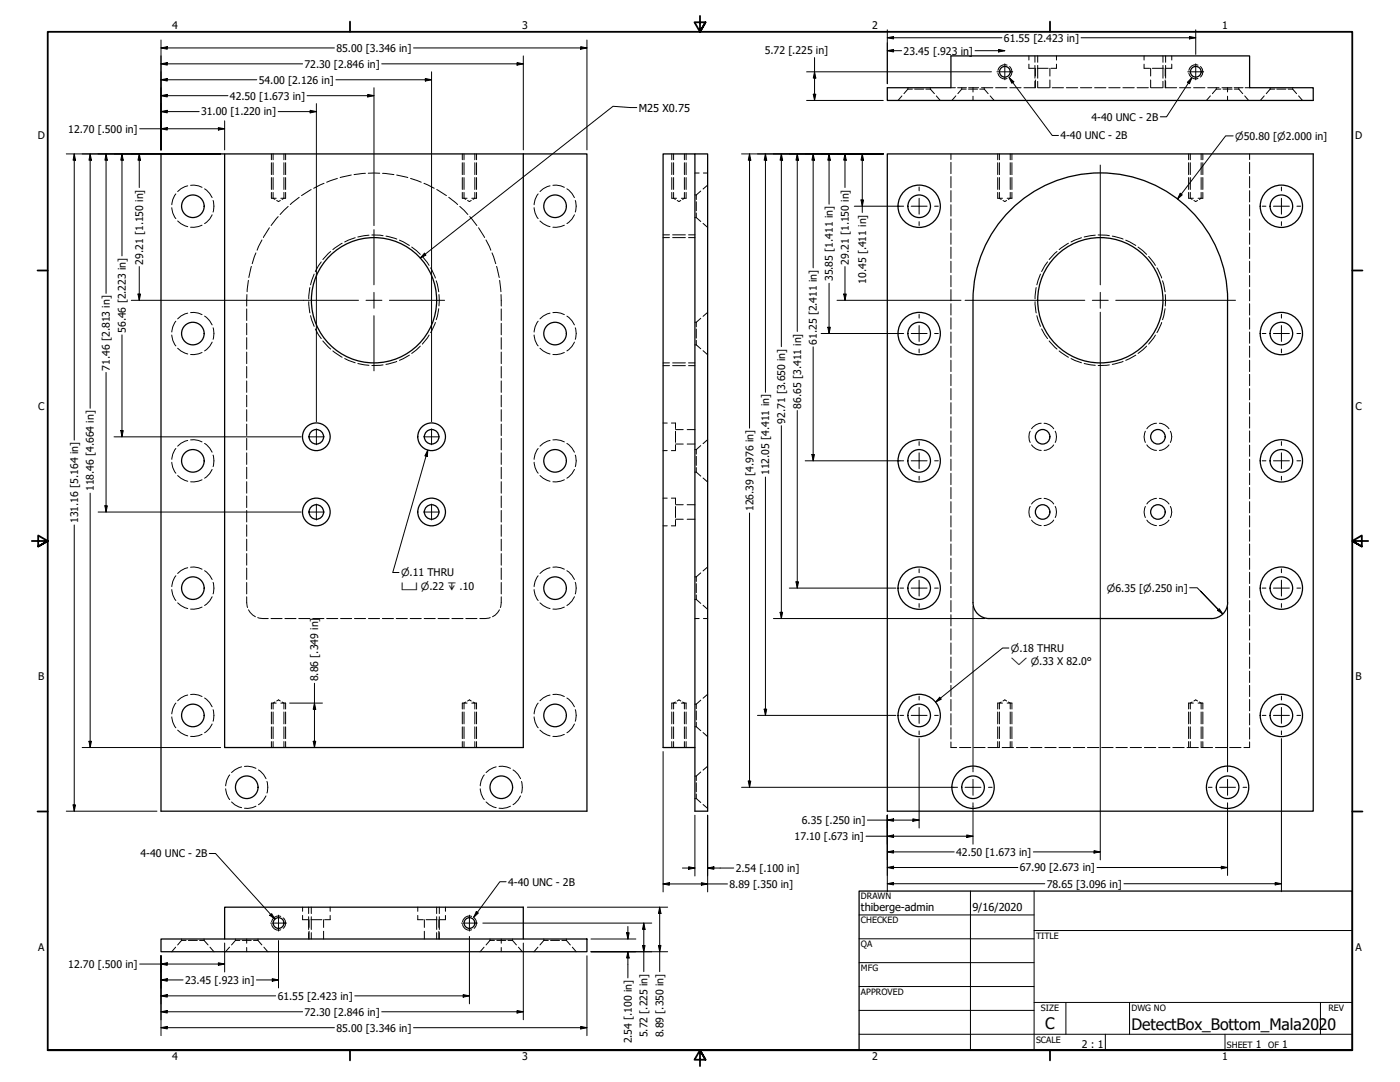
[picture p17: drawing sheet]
<svg xmlns="http://www.w3.org/2000/svg" width="559mm" height="432mm" viewBox="0 0 559 432" stroke-linecap="round" stroke-linejoin="round" font-family="sans-serif">
<defs><g id="words">
<g font-size="6.3">
<text x="417.2" y="410.6">C</text>
<text x="451.6" y="411.1">DetectBox_Bottom_Mala2020</text>
</g>
<g font-size="4.4">
<text x="255" y="44.5">M25 X0.75</text>
<text x="343.7" y="363.5">thiberge-admin</text>
<text x="388.1" y="363.7">9/16/2020</text>
</g>
<g font-size="4.2">
<text x="68.7" y="11.7">4</text>
<text x="208.4" y="11.7">3</text>
<text x="348.1" y="11.7">2</text>
<text x="487.8" y="11.7">1</text>
<text x="400.7" y="16.6">61.55 [2.423 in]</text>
<text x="134.3" y="20.7">85.00 [3.346 in]</text>
<text x="305.2" y="21.4">5.72 [.225 in]</text>
<text x="360.7" y="21.8">23.45 [.923 in]</text>
<text x="121.6" y="27">72.30 [2.846 in]</text>
<text x="103.3" y="33.4">54.00 [2.126 in]</text>
<text x="91.8" y="39.7">42.50 [1.673 in]</text>
<text x="80.3" y="46.1">31.00 [1.220 in]</text>
<text x="27.3" y="52.9">12.70 [.500 in]</text>
<text x="435.7" y="48.1">4-40 UNC - 2B</text>
<text x="15.1" y="55.5">D</text>
<text x="423.3" y="55.6">4-40 UNC - 2B</text>
<text x="540.9" y="55.5">D</text>
<text x="57.1" y="105.6" transform="rotate(-90 57.1 105.6)">29.21 [1.150 in]</text>
<text x="338.8" y="105.6" transform="rotate(-90 338.8 105.6)">29.21 [1.150 in]</text>
<text x="332.4" y="112.2" transform="rotate(-90 332.4 112.2)">35.85 [1.411 in]</text>
<text x="345.7" y="113.3" transform="rotate(-90 345.7 113.3)">10.45 [.411 in]</text>
<text x="50.2" y="132.8" transform="rotate(-90 50.2 132.8)">56.46 [2.223 in]</text>
<text x="326.1" y="137.6" transform="rotate(-90 326.1 137.6)">61.25 [2.411 in]</text>
<text x="43.9" y="147.9" transform="rotate(-90 43.9 147.9)">71.46 [2.813 in]</text>
<text x="15.2" y="163.4">C</text>
<text x="319.7" y="163" transform="rotate(-90 319.7 163)">86.65 [3.411 in]</text>
<text x="541" y="163.4">C</text>
<text x="313.4" y="169.1" transform="rotate(-90 313.4 169.1)">92.71 [3.650 in]</text>
<text x="307" y="189.6" transform="rotate(-90 307 189.6)">112.05 [4.411 in]</text>
<text x="37.5" y="196" transform="rotate(-90 37.5 196)">118.46 [4.664 in]</text>
<text x="300.7" y="203.9" transform="rotate(-90 300.7 203.9)">126.39 [4.976 in]</text>
<text x="31.2" y="208.7" transform="rotate(-90 31.2 208.7)">131.16 [5.164 in]</text>
<text x="15.3" y="271.4">B</text>
<text x="127" y="271.9" transform="rotate(-90 127 271.9)">8.86 [.349 in]</text>
<text x="541.1" y="271.4">B</text>
<text x="320" y="328.8">6.35 [.250 in]</text>
<text x="317.2" y="335.2">17.10 [.673 in]</text>
<text x="381.7" y="341.5">42.50 [1.673 in]</text>
<text x="56.1" y="342.1">4-40 UNC - 2B</text>
<text x="293.7" y="347.9">2.54 [.100 in]</text>
<text x="407.1" y="347.7">67.90 [2.673 in]</text>
<text x="202.8" y="353.4">4-40 UNC - 2B</text>
<text x="291.2" y="354.3">8.89 [.350 in]</text>
<text x="417.8" y="354.2">78.65 [3.096 in]</text>
<text x="15.2" y="379.3">A</text>
<text x="541" y="379.3">A</text>
<text x="27.3" y="386.2">12.70 [.500 in]</text>
<text x="73.9" y="392.6">23.45 [.923 in]</text>
<text x="110.8" y="398.9">61.55 [2.423 in]</text>
<text x="121.6" y="405.3">72.30 [2.846 in]</text>
<text x="134.3" y="411.6">85.00 [3.346 in]</text>
<text x="258.5" y="413.9" transform="rotate(-90 258.5 413.9)">5.72 [.225 in]</text>
<text x="264.8" y="413.9" transform="rotate(-90 264.8 413.9)">8.89 [.350 in]</text>
<text x="252.1" y="416.4" transform="rotate(-90 252.1 416.4)">2.54 [.100 in]</text>
<text x="431.8" y="418.3">2 : 1</text>
<text x="501.3" y="418.3">1</text>
<text x="511.8" y="418.3">1</text>
<text x="68.7" y="423.2">4</text>
<text x="208.4" y="423.2">3</text>
<text x="348.1" y="423.2">2</text>
<text x="487.8" y="423.2">1</text>
</g>
<g font-size="4">
<text x="493" y="55.8">⌀50.80 [⌀2.000 in]</text>
<text x="160.1" y="230">⌀.11 THRU</text>
<text x="160.1" y="235.3">⌴ ⌀.22 ↧ .10</text>
<text x="441.8" y="236.1">⌀6.35 [⌀.250 in]</text>
<text x="403.5" y="260.1">⌀.18 THRU</text>
<text x="403.5" y="265.5">⌵ ⌀.33 X 82.0°</text>
</g>
<g font-size="3.5">
<text x="343.7" y="358.9">DRAWN</text>
<text x="343.7" y="368.5">CHECKED</text>
<text x="343.7" y="378">QA</text>
<text x="413.5" y="374.6">TITLE</text>
<text x="343.7" y="387.5">MFG</text>
<text x="343.7" y="397">APPROVED</text>
<text x="415.5" y="403.4">SIZE</text>
<text x="451.6" y="403.4">DWG NO</text>
<text x="530.3" y="403.4">REV</text>
<text x="413.5" y="416.1">SCALE</text>
<text x="489.7" y="418.3">SHEET</text>
<text x="506.2" y="418.3">OF</text>
</g>
</g></defs>
<!-- layer: Hidden (ANSI) -->
<g fill="none" stroke="#000" stroke-width=".4">
<path d="M360 38.3l-1.6 1.8M362.4 35.6h1.8M362.4 35.6l-1.6 1.8M362.4 35v.2M362.4 35.4v.2M365.1 35.6h3.6M369.6 35.6h1.7M371.3 35.6l1.7 1.8M371.3 35v.2M371.3 35.4v.2M373.7 38.3l1.6 1.8M379.6 35h1.7"/>
<path d="M381.5 38.3l-1.6 1.8M382.2 35h3.5M383.9 35.6h1.8M383.9 35.6l-1.6 1.8M383.9 35v.2M383.9 35.4v.2M386.6 35.6h3.6M386.6 35h4M388.4 35v1.7M388.4 38.4v1.7M391.1 35.6h1.8M391.8 35h4.5"/>
<path d="M392.9 35.6l1.5 1.8M392.9 35v.2M392.9 35.4v.2M395.2 38.3l1.6 1.8M397.4 35h4.5M403.1 35h4.4M410.7 25.6v1.7h2.2M410.7 22.3v1.7M413.3 27.3v3.1M413.3 31.9v3.1h-4.6M414 27.3h4.4M414.2 22.3v2.5"/>
<path d="M414.2 26.1v5.1M414.2 32.5v2.5M414.3 35h4.5M419.1 27.3v3.1M419.1 31.9v3.1M420 35h4.5M421.7 25.6v1.7h-2.2M421.7 22.3v1.7M425.6 35h4.5M431.2 35h4.6M436.9 35h4.5M442.6 35h4.5"/>
<path d="M448.2 35h4.5M453.9 35h4.4M456.6 25.6v1.7h2.3M456.6 22.3v1.7M459.3 27.3v3.1M459.3 31.9v3.1M459.5 35h4.5M460 27.3h4.4M464.2 22.3v2.5M464.2 26.1v5.1M464.2 32.5v2.5M465.1 27.3v3.1"/>
<path d="M465.1 31.9v3.1h4.5M467.7 25.6v1.7h-2.2M467.7 22.3v1.7M470.8 35h4.5M476.4 35h4.5M482 35h4.6M483.1 38.3l-1.6 1.8M485.5 35.6h1.8M485.5 35.6l-1.6 1.8M485.5 35v.2M485.5 35.4v.2M487.7 35h4"/>
<path d="M488.2 35.6h3.6M490 35v1.7M490 38.4v1.7M492.6 35h3.5M492.7 35.6h1.8M494.5 35.6l1.5 1.8M494.5 35v.2M494.5 35.4v.2M496.8 38.3l1.6 1.8M497 35h1.8M504.6 38.3l-1.6 1.8M507 35.6h1.8"/>
<path d="M507 35.6l-1.6 1.8M507 35v.2M507 35.4v.2M509.7 35.6h3.5M514.2 35.6h1.8M516 35.6l1.5 1.8M516 35v.2M516 35.4v.2M518.3 38.3l1.6 1.8M70.2 77.4a7.3 7.3 0 0 0-1.6 4.3M74.9 74.2l-2.7 1.1-1.3 1.2M76.1 74l3.1 .2 1.4 .6"/>
<path d="M81.7 75.4a7.9 7.9 0 0 1 3 3.5M108.3 79.1h1.9M109 61.4v2.4M109 64.9v4.8M109 70.9v4.7M109 76.8v2.3l.7 .5M112.1 79.1h1.9M113.3 61.4v2.4M113.3 64.9v4.8M113.3 70.9v4.7M113.3 76.8v2.3l-.7 .5M119.4 78.7l-3.5 2.9"/>
<path d="M124.2 75.6l-3.8 2.5M129.3 73.2l-4.1 1.9M134.7 71.2l-4.3 1.5M140.2 69.8l-4.4 1.1M145.8 69.2l-4.5 .5M147 69.1h4.6M152.7 69.2l4.5 .5M158.3 69.8l4.5 1.1M163.9 71.2l4.2 1.5M169.2 73.2l4.1 1.9M174.3 75.6l3.9 2.5M179.1 78.7l3.6 2.9"/>
<path d="M184.5 79.1h1.9M185.2 61.4v2.4M185.2 64.9v4.8M185.2 70.9v4.7M185.2 76.8v2.3l.7 .5M188.3 79.1h1.9M189.5 61.4v2.4M189.5 64.9v4.8M189.5 70.9v4.7M189.5 76.8v2.3l-.7 .5M214.8 77.4a7.3 7.3 0 0 0-1.6 4.3M219.5 74.2l-2.7 1.1-1.3 1.2"/>
<path d="M220.7 74l3.1 .2 1.5 .6M226.3 75.4a7.9 7.9 0 0 1 3 3.5M268.1 79.1h1.9M268.9 61.4v2.4M268.9 64.9v4.8M268.9 70.9v4.7M268.9 76.8v2.3l.7 .5M271.9 79.1h2M273.2 61.4v2.4M273.2 64.9v4.8M273.2 70.9v4.7M273.2 76.8v2.3l-.7 .5"/>
<path d="M277.4 77.8h.1M277.4 69h1.7M277.7 77.8h.2M277.9 77.8v1.8M279.7 76.2l-1.8 1.6M280.8 69h1.6M282.4 73.9l-1.8 1.5M379.6 61.4v2.3M379.6 64.8v4.5M379.6 70.4v4.5M379.6 76.1v4.5M398.2 79.1h1.9"/>
<path d="M398.9 61.4v2.4M398.9 64.9v4.8M398.9 70.9v4.7M398.9 76.8v2.3l.7 .5M402 79.1h1.9M403.2 61.4v2.4M403.2 64.9v4.8M403.2 70.9v4.7M403.2 76.8v2.3l-.7 .5M474.4 79.1h1.9M475.1 61.4v2.4M475.1 64.9v4.8"/>
<path d="M475.1 70.9v4.7M475.1 76.8v2.3l.7 .5M478.2 79.1h1.9M479.4 61.4v2.4M479.4 64.9v4.8M479.4 70.9v4.7M479.4 76.8v2.3l-.7 .5M498.8 61.4v2.3M498.8 64.8v4.5M498.8 70.4v4.5M498.8 76.1v4.5M68.6 82.9a7.3 7.3 0 0 0 1.6 4.3"/>
<path d="M70.9 88.2l1.3 1.1 2.7 1.2M80.6 89.9l-1.4 .5-3.1 .3M84.7 85.7a7.4 7.4 0 0 1-3 3.5M85 80a8 8 0 0 1 0 4.6M104.6 95.8l-2 4.1M107.5 90.9l-2.4 3.9M110.4 80l.8 .4 .7-.4M111 86.4l-2.8 3.6M115 82.4l-3.2 3.2M183.5 82.4l3.2 3.2M186.6 80l.8 .4 .7-.4M187.5 86.4l2.8 3.6"/>
<path d="M191 90.9l2.4 3.9M194 95.8l1.9 4.1M213.2 82.9a7.3 7.3 0 0 0 1.6 4.3M215.5 88.2l1.3 1.1 2.7 1.2M225.3 89.9l-1.5 .5-3.1 .3M229.3 85.7a7.4 7.4 0 0 1-3 3.5M229.6 80a7.2 7.2 0 0 1 0 4.6M264.7 94.8h2.5M268.5 94.8h5.1M270.3 80l.7 .4 .7-.4M274.8 94.8h2.6M277.4 86.8h.1"/>
<path d="M277.7 86.8h.2M277.9 80.5v3.6M277.9 85v1.8M277.9 86.8l1.8 1.6M280.6 89.2l1.8 1.6M379.6 81.7v4.5M379.6 87.4v4.5M379.6 93v4.5M379.6 98.6v4.6M400.3 80l.8 .4 .7-.4M476.5 80l.8 .4 .7-.4M498.8 81.7v4.5"/>
<path d="M498.8 87.4v4.5M498.8 93v4.5M498.8 98.6v4.6M98.6 117.6l-.1 4.5M99.1 111.9l-.5 4.5M100.3 106.3l-1 4.4M102.2 100.9l-1.5 4.3M196.4 100.9l1.5 4.3M198.2 106.3l1.1 4.4M199.4 111.9l.5 4.5M200 117.6l.1 4.5M379.6 104.3v4.5"/>
<path d="M379.6 109.9v4.5M379.6 115.6v4.5M498.8 104.3v4.5M498.8 109.9v4.5M498.8 115.6v4.5M68.6 133.7a7.3 7.3 0 0 0 1.6 4.3M70.2 128.2a7.3 7.3 0 0 0-1.6 4.3M70.9 139l1.3 1.1 2.7 1.2M74.9 125l-2.7 1.1-1.3 1.2M76.1 124.8l3.1 .2 1.4 .6M81.7 126.2a7.9 7.9 0 0 1 3 3.5M84.7 136.5a7.4 7.4 0 0 1-3 3.5"/>
<path d="M85 130.8a8 8 0 0 1 0 4.6M98.5 123.3v4.6M98.5 129v4.6M98.5 134.7v4.7M200.1 123.3v4.6M200.1 129v4.6M200.1 134.7v4.7M213.2 133.7a7.3 7.3 0 0 0 1.6 4.3M214.8 128.2a7.3 7.3 0 0 0-1.6 4.3M215.5 139l1.3 1.1 2.7 1.2M219.5 125l-2.7 1.1-1.3 1.2M220.7 124.8l3.1 .2 1.5 .6"/>
<path d="M226.3 126.2a7.9 7.9 0 0 1 3 3.5M229.3 136.5a7.4 7.4 0 0 1-3 3.5M229.6 130.8a7.2 7.2 0 0 1 0 4.6M277.4 128.6h.1M277.4 137.6h.1M277.7 128.6h.2M277.7 137.6h.2M277.9 128.6v1.8M277.9 131.3v3.6M277.9 135.8v1.8M277.9 137.6l1.8 1.6M279.7 127l-1.8 1.6"/>
<path d="M280.6 140l1.8 1.6M282.4 124.7l-1.8 1.5M379.6 121.2v4.5M379.6 126.8v4.6M379.6 132.5v4.5M379.6 138.1v4.5M498.8 121.2v4.5M498.8 126.8v4.6M498.8 132.5v4.5M498.8 138.1v4.5M80.6 140.7l-1.4 .5-3.1 .3M98.5 140.5v4.6"/>
<path d="M98.5 146.3v4.5M98.5 152v4.6M98.5 157.7v4.6M200.1 140.5v4.6M200.1 146.3v4.5M200.1 152v4.6M200.1 157.7v4.6M225.3 140.7l-1.5 .5-3.1 .3M264.7 144.8h2.5M268.5 144.8h5.1M274.8 144.8h2.6M379.6 143.8v4.5"/>
<path d="M379.6 149.4v4.5M379.6 155.1v4.5M498.8 143.8v4.5M498.8 149.4v4.5M498.8 155.1v4.5M70.2 179a7.3 7.3 0 0 0-1.6 4.3M74.9 175.8l-2.7 1.1-1.3 1.2M76.1 175.6l3.1 .2 1.4 .6M81.7 177a7.9 7.9 0 0 1 3 3.5M98.5 163.5v4.6M98.5 169.2v4.6M98.5 175v4.6"/>
<path d="M200.1 163.5v4.6M200.1 169.2v4.6M200.1 175v4.6M214.8 179a7.3 7.3 0 0 0-1.6 4.3M219.5 175.8l-2.7 1.1-1.3 1.2M220.7 175.6l3.1 .2 1.5 .6M226.3 177a7.9 7.9 0 0 1 3 3.5M264.7 179.8h1.6M264.7 168.8h1.6M268 168.8h1.6v2.2M269.6 172.1v4.4M269.6 177.6v2.2h-1.6"/>
<path d="M269.6 177.2h3.1M269.6 171.4h3.1M274.3 177.2h3.1M274.3 171.4h3.1M277.4 179.4h.1M277.7 179.4h.2M277.9 179.4v1.8M279.7 177.8l-1.8 1.6M282.4 175.5l-1.8 1.5M379.6 160.7v4.5M379.6 166.3v4.6M379.6 172v4.5"/>
<path d="M379.6 177.6v4.5M411.2 172.1a5.2 5.2 0 0 0 0 4.5M411.7 177.5a5 5 0 0 0 3.9 2.2M415.6 168.9a5 5 0 0 0-3.9 2.2M416.7 168.9a4.8 4.8 0 0 1 3.9 2.2M420.6 177.5a4.8 4.8 0 0 1-3.9 2.2M421.2 172.1a5.2 5.2 0 0 1 0 4.5M457.2 172.1a5.2 5.2 0 0 0 0 4.5M457.8 177.5a4.8 4.8 0 0 0 3.8 2.2M461.6 168.9a4.8 4.8 0 0 0-3.8 2.2M462.7 168.9a5 5 0 0 1 3.9 2.2M466.6 177.5a5 5 0 0 1-3.9 2.2"/>
<path d="M467.1 172.1a4.8 4.8 0 0 1 0 4.5M498.8 160.7v4.5M498.8 166.3v4.6M498.8 172v4.5M498.8 177.6v4.5M68.6 184.5a7.3 7.3 0 0 0 1.6 4.3M70.9 189.8l1.3 1.1 2.7 1.2M80.6 191.5l-1.4 .5-3.1 .3M84.7 187.3a7.4 7.4 0 0 1-3 3.5M85 181.6a8 8 0 0 1 0 4.6M98.5 180.7v4.6M98.5 186.5v4.6"/>
<path d="M98.5 192.2v4.6M98.5 198v4.6M200.1 180.7v4.6M200.1 186.5v4.6M200.1 192.2v4.6M200.1 198v4.6M213.2 184.5a7.3 7.3 0 0 0 1.6 4.3M215.5 189.8l1.3 1.1 2.7 1.2M225.3 191.5l-1.5 .5-3.1 .3M229.3 187.3a7.4 7.4 0 0 1-3 3.5M229.6 181.6a7.2 7.2 0 0 1 0 4.6M264.7 198.8h1.6"/>
<path d="M268 198.8h1.6v2.2M277.4 188.4h.1M277.7 188.4h.2M277.9 182.1v3.6M277.9 186.6v1.8M277.9 188.4l1.8 1.6M280.6 190.8l1.8 1.6M379.6 183.3v4.4M379.6 188.9v4.5M379.6 194.5v4.6M415.6 198.9a5.2 5.2 0 0 0-3.9 2.2M416.7 198.9a5 5 0 0 1 3.9 2.2"/>
<path d="M461.6 198.9a5 5 0 0 0-3.8 2.2M462.7 198.9a5.2 5.2 0 0 1 3.9 2.2M498.8 183.3v4.4M498.8 188.9v4.5M498.8 194.5v4.6M98.5 203.7v4.6M98.5 209.5v4.5M98.5 215.2v4.6M200.1 203.7v4.6M200.1 209.5v4.5M200.1 215.2v4.6M264.7 209.8h1.6"/>
<path d="M269.6 202.1v4.4M269.6 207.6v2.2h-1.6M269.6 207.2h3.1M269.6 201.4h3.1M274.3 207.2h3.1M274.3 201.4h3.1M379.6 200.2v4.5M379.6 205.8v4.5M379.6 211.5v4.5M379.6 217.1v4.5M411.2 202.1a5.1 5.1 0 0 0 0 4.4M411.7 207.6a5.3 5.3 0 0 0 3.9 2.2"/>
<path d="M420.6 207.6a5.1 5.1 0 0 1-3.9 2.2M421.2 202.1a5.1 5.1 0 0 1 0 4.4M457.2 202.1a5.1 5.1 0 0 0 0 4.4M457.8 207.6a5.1 5.1 0 0 0 3.8 2.2M466.6 207.6a5.3 5.3 0 0 1-3.9 2.2M467.1 202.1a4.8 4.8 0 0 1 0 4.4M498.8 200.2v4.5M498.8 205.8v4.5M498.8 211.5v4.5M498.8 217.1v4.5M68.6 235.3a7.3 7.3 0 0 0 1.6 4.3M70.2 229.8a7.3 7.3 0 0 0-1.6 4.3"/>
<path d="M74.9 226.6l-2.7 1.1-1.3 1.2M76.1 226.4l3.1 .2 1.4 .6M81.7 227.8a7.9 7.9 0 0 1 3 3.5M84.7 238.1a7.4 7.4 0 0 1-3 3.5M85 232.4a8 8 0 0 1 0 4.6M98.5 238.2l.3 4.2M98.5 220.9v4.7M98.5 226.7v4.6M98.5 232.5v4.5M200.1 238.2l-.4 4.2M200.1 220.9v4.7M200.1 226.7v4.6"/>
<path d="M200.1 232.5v4.5M213.2 235.3a7.3 7.3 0 0 0 1.6 4.3M214.8 229.8a7.3 7.3 0 0 0-1.6 4.3M219.5 226.6l-2.7 1.1-1.3 1.2M220.7 226.4l3.1 .2 1.5 .6M226.3 227.8a7.9 7.9 0 0 1 3 3.5M229.3 238.1a7.4 7.4 0 0 1-3 3.5M229.6 232.4a7.2 7.2 0 0 1 0 4.6M277.4 230.2h.1M277.4 239.2h.1M277.7 230.2h.2M277.7 239.2h.2"/>
<path d="M277.9 230.2v1.8M277.9 232.9v3.6M277.9 237.4v1.8M277.9 239.2l1.8 1.6M279.7 228.6l-1.8 1.6M282.4 226.3l-1.8 1.5M379.6 222.8v4.4M379.6 228.4v4.5M379.6 234v4.5M379.6 239.6v4.6M498.8 222.8v4.4M498.8 228.4v4.5"/>
<path d="M498.8 234v4.5M498.8 239.6v4.6M70.9 240.6l1.3 1.1 2.7 1.2M80.6 242.3l-1.4 .5-3.1 .3M99.2 243.4l.7 1 2 1.7M102.9 246.5l1.9 .3h2.3M108.2 246.8h4.4M113.7 246.8h4.5M119.3 246.8h4.4M124.8 246.8h4.5M130.4 246.8h4.4M135.9 246.8h4.5"/>
<path d="M141.5 246.8h4.4M147.1 246.8h4.4M152.6 246.8h4.5M158.2 246.8h4.4M163.7 246.8h4.4M169.3 246.8h4.4M174.8 246.8h4.5M180.4 246.8h4.4M185.9 246.8h4.5M195.7 246.5l-2 .3h-2.2M199.3 243.4l-1.6 2-1.1 .7M215.5 240.6l1.3 1.1 2.7 1.2"/>
<path d="M225.3 242.3l-1.5 .5-3.1 .3M277.4 246.8h1.7M280.6 241.6l1.8 1.6M280.8 246.8h1.6M379.6 245.3v4.5M379.6 251v4.4M379.6 256.6v4.5M498.8 245.3v4.5M498.8 251v4.4M498.8 256.6v4.5M74.9 277.4l-2.7 1.1-1.3 1.2M76.1 277.2l3.1 .2 1.4 .6"/>
<path d="M81.7 278.6a7.9 7.9 0 0 1 3 3.5M110.4 279.7l.8-.4 .7 .4M186.6 279.7l.8-.4 .7 .4M219.5 277.4l-2.7 1.1-1.3 1.2M220.7 277.2l3.1 .2 1.5 .6M226.3 278.6a7.9 7.9 0 0 1 3 3.5M270.3 279.7l.7-.4 .7 .4M279.7 279.4l-1.8 1.6M282.4 277.1l-1.8 1.5M379.6 262.2v4.5M379.6 267.8v4.6M379.6 273.5v4.5"/>
<path d="M379.6 279.1v4.6M400.3 279.7l.8-.4 .7 .4M476.5 279.7l.8-.4 .7 .4M498.8 262.2v4.5M498.8 267.8v4.6M498.8 273.5v4.5M498.8 279.1v4.6M68.6 286.1a7.3 7.3 0 0 0 1.6 4.3M70.2 280.6a7.3 7.3 0 0 0-1.6 4.3M70.9 291.4l1.3 1.1 2.7 1.2M80.6 293.1l-1.4 .5-3.1 .3M84.7 288.9a7.4 7.4 0 0 1-3 3.5"/>
<path d="M85 283.2a8 8 0 0 1 0 4.6M108.3 280.6h1.9M109 284.1v4.8M109 290.1v4.7M109 296v2.3M109.7 280.2l-.7 .4v2.4M112.1 280.6h1.9M112.6 280.2l.7 .4v2.4M113.3 284.1v4.8M113.3 290.1v4.7M113.3 296v2.3M184.5 280.6h1.9"/>
<path d="M185.2 284.1v4.8M185.2 290.1v4.7M185.2 296v2.3M185.9 280.2l-.7 .4v2.4M188.3 280.6h1.9M188.8 280.2l.7 .4v2.4M189.5 284.1v4.8M189.5 290.1v4.7M189.5 296v2.3M213.2 286.1a7.3 7.3 0 0 0 1.6 4.3M214.8 280.6a7.3 7.3 0 0 0-1.6 4.3M215.5 291.4l1.3 1.1 2.7 1.2"/>
<path d="M225.3 293.1l-1.5 .5-3.1 .3M229.3 288.9a7.4 7.4 0 0 1-3 3.5M229.6 283.2a7.2 7.2 0 0 1 0 4.6M268.1 280.6h1.9M268.9 284.1v4.8M268.9 290.1v4.7M268.9 296v2.3M269.6 280.2l-.7 .4v2.4M271.9 280.6h2M272.5 280.2l.7 .4v2.4M273.2 284.1v4.8M273.2 290.1v4.7"/>
<path d="M273.2 296v2.3M277.4 281h.1M277.4 290h.1M277.7 281h.2M277.7 290h.2M277.9 281v1.8M277.9 283.7v3.6M277.9 288.2v1.8M277.9 290l1.8 1.6M280.6 292.4l1.8 1.6M379.6 284.8v4.5M379.6 290.4v4.5"/>
<path d="M379.6 296.1v2.2h2.2M383 298.3h4.5M388.7 298.3h4.5M394.3 298.3h4.6M398.2 280.6h1.9M398.9 284.1v4.8M398.9 290.1v4.7M398.9 296v2.3M399.6 280.2l-.7 .4v2.4M400 298.3h4.5M402 280.6h1.9M402.5 280.2l.7 .4v2.4"/>
<path d="M403.2 284.1v4.8M403.2 290.1v4.7M403.2 296v2.3M405.7 298.3h4.5M411.4 298.3h4.5M417 298.3h4.6M422.7 298.3h4.6M428.4 298.3h4.5M434 298.3h4.6M439.7 298.3h4.6M445.4 298.3h4.6M451.1 298.3h4.5"/>
<path d="M456.8 298.3h4.5M462.4 298.3h4.6M468.1 298.3h4.6M473.8 298.3h4.5M474.4 280.6h1.9M475.1 284.1v4.8M475.1 290.1v4.7M475.1 296v2.3M475.8 280.2l-.7 .4v2.4M478.2 280.6h1.9M478.7 280.2l.7 .4v2.4M479.4 296l.1 2.3h4.5"/>
<path d="M479.4 284.1v4.8M479.4 290.1v4.7M485.1 298.3h4.6M490.8 298.3h4.5M498.8 296.1v2.2h-2.3M498.8 284.8v4.5M498.8 290.4v4.5M90.1 314.8a7.3 7.3 0 0 0 1.6 4.3M91.7 309.2a7.3 7.3 0 0 0-1.6 4.4M96.4 306l-2.7 1.2-1.3 1.1M97.6 305.9l3.1 .2 1.5 .5M103.2 307.3a7.4 7.4 0 0 1 3 3.5"/>
<path d="M106.2 317.6a7.9 7.9 0 0 1-3 3.5M106.6 311.9a8 8 0 0 1 0 4.6M191.7 314.8a7.3 7.3 0 0 0 1.6 4.3M193.3 309.2a7.3 7.3 0 0 0-1.6 4.4M198 306l-2.7 1.2-1.3 1.1M199.2 305.9l1.3-.1 3.3 .8M204.8 307.3a7.4 7.4 0 0 1 3 3.5M207.8 317.6a7.9 7.9 0 0 1-3 3.5M208.2 311.9a8 8 0 0 1 0 4.6M277.4 309.7h.1M277.4 318.7h.1M277.7 309.7h.2"/>
<path d="M277.7 318.7h.2M277.9 312.4v3.6M277.9 316.9v1.8M277.9 318.7l1.8 1.6M279.7 308.1l-1.8 1.6v1.8M282.4 305.8l-1.8 1.5M92.4 320l1.3 1.2 2.7 1.1M102.2 321.7l-1.5 .6-3.1 .2M194 320l1.3 1.2 2.7 1.1M203.8 321.7l-1.5 .6-3.1 .2M280.6 321.1l1.8 1.5M70.1 378l-1.6 1.8"/>
<path d="M72.5 375.3h1.8M72.5 375.3l-1.6 1.8M72.5 374.7v.2M72.5 375.1v.2M75.2 375.3h3.6M79.7 375.3h1.7M81.4 375.3l1.7 1.8M81.4 374.7v.2M81.4 375.1v.2M83.8 378l1.6 1.8M91.6 378l-1.6 1.8M94 375.3h1.8"/>
<path d="M94 375.3l-1.6 1.8M94 374.7v.2M94 375.1v.2M96.7 375.3h3.6M98.5 374.7v1.7M98.5 378.1v1.7M101.2 375.3h1.8M103 375.3l1.5 1.8M103 374.7v.2M103 375.1v.2M105.3 378l1.6 1.8M120.8 365.3v1.7h2.2"/>
<path d="M120.8 362v1.7M123.4 367v3.1M123.4 371.6v3.1M124.1 367h4.4M124.2 362v2.6M124.2 365.8v5.1M124.2 372.2v2.5M129.2 367v3.1M129.2 371.6v3.1M131.8 365.3v1.7h-2.2M131.8 362v1.7M166.8 365.3v1.7h2.2"/>
<path d="M166.8 362v1.7M169.4 367v3.1M169.4 371.6v3.1M170.1 367h4.4M174.3 362v2.6M174.3 365.8v5.1M174.3 372.2v2.5M175.2 367v3.1M175.2 371.6v3.1M177.8 365.3v1.7h-2.2M177.8 362v1.7M193.2 378l-1.6 1.8"/>
<path d="M195.6 375.3h1.8M195.6 375.3l-1.6 1.8M195.6 374.7v.2M195.6 375.1v.2M198.3 375.3h3.6M200.1 374.7v1.7M200.1 378.1v1.7M202.8 375.3h1.8M204.6 375.3l1.5 1.8M204.6 374.7v.2M204.6 375.1v.2M206.9 378l1.6 1.8"/>
<path d="M214.7 378l-1.6 1.8M217.1 375.3h1.8M217.1 375.3l-1.6 1.8M217.1 374.7v.2M217.1 375.1v.2M219.8 375.3h3.6M224.3 375.3h1.8M226.1 375.3l1.5 1.8M226.1 374.7v.2M226.1 375.1v.2M228.4 378l1.6 1.8"/>
</g>
<!-- layer: Hidden Narrow (ANSI) -->
<g fill="none" stroke="#000" stroke-width=".4">
<path d="M398.3 29.3a2.75 2.75 0 0 0 3.7 2M402 26a2.72 2.72 0 0 0-3.7 2.1M402.9 26.6a2.7 2.7 0 0 1 0 4.1M413.1 22.3v2.5M413.1 26.1v5.1M413.1 32.5v2.5M465.2 22.3v2.5M465.2 26.1v5.1M465.2 32.5v2.5M474.5 29.3a2.75 2.75 0 0 0 3.7 2M478.2 26a2.72 2.72 0 0 0-3.7 2.1M479.1 26.6a2.7 2.7 0 0 1 0 4.1"/>
<path d="M108.3 61.4v2.4M108.3 64.9v4.8M108.3 70.9v4.7M108.3 76.8v2.3M114 61.4v2.4M114 64.9v4.8M114 70.9v4.7M114 76.8v2.3M184.5 61.4v2.4M184.5 64.9v4.8M184.5 70.9v4.7M184.5 76.8v2.3"/>
<path d="M190.2 61.4v2.4M190.2 64.9v4.8M190.2 70.9v4.7M190.2 76.8v2.3M268.1 61.4v2.4M268.1 64.9v4.8M268.1 70.9v4.7M268.1 76.8v2.3M273.9 61.4v2.4M273.9 64.9v4.8M273.9 70.9v4.7M273.9 76.8v2.3"/>
<path d="M398.2 61.4v2.4M398.2 64.9v4.8M398.2 70.9v4.7M398.2 76.8v2.3M403.9 61.4v2.4M403.9 64.9v4.8M403.9 70.9v4.7M403.9 76.8v2.3M474.4 61.4v2.4M474.4 64.9v4.8M474.4 70.9v4.7M474.4 76.8v2.3"/>
<path d="M480.1 61.4v2.4M480.1 64.9v4.8M480.1 70.9v4.7M480.1 76.8v2.3M136.6 97.1l-3.8 2.5M141.8 94.9l-4.2 1.7M147.3 93.9l-4.5 .7M148.4 93.8l4.5 .3M154.1 94.2l4.3 1.2M159.4 95.8l4 2.2M164.3 98.6l3.5 2.9M264.7 93.7h2.5"/>
<path d="M268.5 93.7h5.1M274.8 93.7h2.6M426.5 97.1l-3.8 2.5M431.7 94.9l-4.2 1.7M437.2 93.9l-4.5 .7M438.3 93.8l4.5 .3M443.9 94.2l4.4 1.2M449.3 95.8l4 2.2M454.2 98.6l3.5 2.9M123.7 114.8l-.5 4.5M125.4 109.4l-1.4 4.3M128.2 104.5l-2.3 3.9"/>
<path d="M132 100.4l-3.1 3.2M168.6 102.3l2.7 3.6M171.9 106.9l1.9 4.1M174.1 112.1l1 4.4M175.2 117.6v4.5M413.6 114.8l-.5 4.5M415.3 109.4l-1.4 4.3M418.1 104.5l-2.3 3.9M421.9 100.4l-3.1 3.2M458.5 102.3l2.7 3.6M461.8 106.9l1.9 4.1M464 112.1l1 4.4"/>
<path d="M465.1 117.6v4.5M123.2 120.4l.5 4.5M124 126l1.4 4.3M125.9 131.3l2.3 3.8M128.9 136.1l3.1 3.2M167.8 138.1l-3.5 3M171.3 133.7l-2.7 3.6M173.8 128.7l-1.9 4.1M175.1 123.2l-1 4.4M413.1 120.4l.5 4.5M413.9 126l1.4 4.3M415.8 131.3l2.3 3.8"/>
<path d="M418.8 136.1l3.1 3.2M457.7 138.1l-3.5 3M461.2 133.7l-2.7 3.6M463.7 128.7l-1.9 4.1M465 123.2l-1 4.4M132.8 140l3.8 2.6M137.6 143.1l4.2 1.7M142.8 145.1l4.5 .7M152.9 145.6l-4.5 .3M158.4 144.2l-4.3 1.2M163.4 141.7l-4 2.1M264.7 145.9h2.5"/>
<path d="M268.5 145.9h5.1M274.8 145.9h2.6M422.7 140l3.8 2.6M427.5 143.1l4.2 1.7M432.7 145.1l4.5 .7M442.8 145.6l-4.5 .3M448.3 144.2l-4.4 1.2M453.3 141.7l-4 2.1M108.3 280.6v2.4M108.3 284.1v4.8M108.3 290.1v4.7M108.3 296v2.3"/>
<path d="M114 280.6v2.4M114 284.1v4.8M114 290.1v4.7M114 296v2.3M184.5 280.6v2.4M184.5 284.1v4.8M184.5 290.1v4.7M184.5 296v2.3M190.2 280.6v2.4M190.2 284.1v4.8M190.2 290.1v4.7M190.2 296v2.3"/>
<path d="M268.1 280.6v2.4M268.1 284.1v4.8M268.1 290.1v4.7M268.1 296v2.3M273.9 280.6v2.4M273.9 284.1v4.8M273.9 290.1v4.7M273.9 296v2.3M398.2 280.6v2.4M398.2 284.1v4.8M398.2 290.1v4.7M398.2 296v2.3"/>
<path d="M403.9 280.6v2.4M403.9 284.1v4.8M403.9 290.1v4.7M403.9 296v2.3M474.4 280.6v2.4M474.4 284.1v4.8M474.4 290.1v4.7M474.4 296v2.3M480.1 280.6v2.4M480.1 284.1v4.8M480.1 290.1v4.7M480.1 296v2.3"/>
<path d="M108.4 369a2.75 2.75 0 0 0 3.7 2.1M112.1 365.7a2.72 2.72 0 0 0-3.7 2.1M113 366.3a2.7 2.7 0 0 1 0 4.2M123.2 362v2.6M123.2 365.8v5.1M123.2 372.2v2.5M175.3 362v2.6M175.3 365.8v5.1M175.3 372.2v2.5M184.6 369a2.75 2.75 0 0 0 3.7 2.1M188.3 365.7a2.72 2.72 0 0 0-3.7 2.1M189.2 366.3a2.7 2.7 0 0 1 0 4.2"/>
</g>
<!-- layer: Visible (ANSI) -->
<g fill="none" stroke="#000" stroke-width=".51">
<path d="M354.2 35h25.4v-12.7h119.2v12.7h25.4v5.1h-170zM64.3 61.4h25.4v236.9h119.2v-236.9h25.4v262.3h-170zM89.7 61.4h119.2M277.4 61.4h5v262.3h-5v-262.3h-12.7v236.9h12.7M354.2 61.4h170v262.3h-170zM490 119.8v120.7M490 119.8a50.8 50.8 0 0 0-50.8-50.8 50.8 50.8 0 0 0-50.8 50.8v120.7a6.4 6.4 0 0 0 6.3 6.3h88.9a6.4 6.4 0 0 0 6.4-6.3M64.3 374.7h170v5.1h-170zM89.7 374.7v-12.7h119.2v12.7"/>
<circle cx="401.1" cy="28.6" r="2.14"/>
<circle cx="477.3" cy="28.6" r="2.14"/>
<circle cx="77" cy="82.3" r="4.5"/>
<circle cx="221.6" cy="82.3" r="4.5"/>
<circle cx="366.9" cy="82.3" r="4.5"/>
<circle cx="366.9" cy="82.3" r="8.4"/>
<circle cx="511.5" cy="82.3" r="4.5"/>
<circle cx="511.5" cy="82.3" r="8.4"/>
<circle cx="149.3" cy="119.8" r="25"/>
<circle cx="439.2" cy="119.8" r="25"/>
<circle cx="77" cy="133.1" r="4.5"/>
<circle cx="221.6" cy="133.1" r="4.5"/>
<circle cx="366.9" cy="133.1" r="4.5"/>
<circle cx="366.9" cy="133.1" r="8.4"/>
<circle cx="511.5" cy="133.1" r="4.5"/>
<circle cx="511.5" cy="133.1" r="8.4"/>
<circle cx="126.3" cy="174.3" r="2.9"/>
<circle cx="126.3" cy="174.3" r="5.5"/>
<circle cx="172.3" cy="174.3" r="2.9"/>
<circle cx="172.3" cy="174.3" r="5.5"/>
<circle cx="416.2" cy="174.3" r="2.9"/>
<circle cx="462.2" cy="174.3" r="2.9"/>
<circle cx="77" cy="183.9" r="4.5"/>
<circle cx="221.6" cy="183.9" r="4.5"/>
<circle cx="366.9" cy="183.9" r="4.5"/>
<circle cx="366.9" cy="183.9" r="8.4"/>
<circle cx="511.5" cy="183.9" r="4.5"/>
<circle cx="511.5" cy="183.9" r="8.4"/>
<circle cx="126.3" cy="204.3" r="2.9"/>
<circle cx="126.3" cy="204.3" r="5.5"/>
<circle cx="172.3" cy="204.3" r="2.9"/>
<circle cx="172.3" cy="204.3" r="5.5"/>
<circle cx="416.2" cy="204.3" r="2.9"/>
<circle cx="462.2" cy="204.3" r="2.9"/>
<circle cx="77" cy="234.7" r="4.5"/>
<circle cx="221.6" cy="234.7" r="4.5"/>
<circle cx="366.9" cy="234.7" r="4.5"/>
<circle cx="366.9" cy="234.7" r="8.4"/>
<circle cx="511.5" cy="234.7" r="4.5"/>
<circle cx="511.5" cy="234.7" r="8.4"/>
<circle cx="77" cy="285.5" r="4.5"/>
<circle cx="221.6" cy="285.5" r="4.5"/>
<circle cx="366.9" cy="285.5" r="4.5"/>
<circle cx="366.9" cy="285.5" r="8.4"/>
<circle cx="511.5" cy="285.5" r="4.5"/>
<circle cx="511.5" cy="285.5" r="8.4"/>
<circle cx="98.5" cy="314.2" r="4.5"/>
<circle cx="200.1" cy="314.2" r="4.5"/>
<circle cx="388.4" cy="314.2" r="4.5"/>
<circle cx="388.4" cy="314.2" r="8.4"/>
<circle cx="490" cy="314.2" r="4.5"/>
<circle cx="490" cy="314.2" r="8.4"/>
<circle cx="111.2" cy="368.4" r="2.14"/>
<circle cx="187.4" cy="368.4" r="2.14"/>
</g>
<!-- layer: Border (ANSI) -->
<g fill="none" stroke="#000" stroke-width=".72">
<path d="M139.7 8.6v4.1M279.4 6.3v6.4l-2.2-3.8h4.4l-2.2 3.8 2.2-3.8M419.1 8.6v4.1M15 107.9h4M539.8 107.9h4M12.7 215.9h6.3l-3.8-2.2v4.4l3.8-2.2-3.8 2.2M546.1 215.9h-6.3l3.8-2.2v4.4l-3.8-2.2 3.8 2.2M15 323.8h4M539.8 323.8h4M19 419.1v-406.4h520.8v406.4h-520.8h520.8M139.7 419.1v4.1M419.1 419.1v4.1"/>
<path d="M281.6 422.9l-2.2-3.8 2.2 3.8h-4.4l2.2-3.8v6.3"/>
</g>
<!-- layer: Title (ANSI) -->
<g fill="none" stroke="#000" stroke-width=".4">
<path d="M387.3 355.6v63.5M412.7 355.6v63.5M342.9 365.1h69.8M342.9 374.6h69.8M412.7 371.3h127.1M342.9 384.2h69.8M342.9 393.7h69.8M342.9 412.7h196.9M342.9 403.2h69.8M412.7 400h127.1M425.4 400v12.7M441.2 412.7v6.4"/>
<path d="M450.8 400v12.7M488.9 412.7v6.4M527 400v12.7"/>
</g>
<path d="M342.9 355.6h196.9v63.5h-196.9z" fill="none" stroke="#000" stroke-width=".51"/>
<!-- layer: Center Mark (ANSI) -->
<g fill="none" stroke="#000" stroke-width=".4">
<path d="M397.9 28.7h6.3M401.1 25.5v6.3M474.1 28.7h6.3M477.3 25.5v6.3M366.9 74.6v1.6M366.9 79.1v6.4M439.2 65.9v47.8M511.5 74.6v1.6M511.5 79.1v6.4M149.3 91.7v22M359.2 82.3h1.5M363.7 82.3h6.3"/>
<path d="M366.9 88.5v1.5M373 82.3h1.5M503.8 82.3h1.5M508.3 82.3h6.3M511.5 88.5v1.5M517.7 82.3h1.4M121.1 119.8h22M146.1 119.8h6.3M149.3 116.7v6.3M155.4 119.8h22.1M385.2 119.8h47.8M436 119.8h6.3"/>
<path d="M439.2 116.7v6.3M445.3 119.8h47.8M149.3 126v22M359.2 133.1h1.5M363.7 133.1h6.3M366.9 125.4v1.6M366.9 129.9v6.4M366.9 139.3v1.5M373 133.1h1.5M503.8 133.1h1.5M508.3 133.1h6.3M511.5 125.4v1.6"/>
<path d="M511.5 129.9v6.4M511.5 139.3v1.5M517.7 133.1h1.4M123.1 174.3h6.4M126.3 171.2v6.3M169.1 174.3h6.3M172.3 171.2v6.3M366.9 176.2v1.6M511.5 176.2v1.6M359.2 183.9h1.5M363.7 183.9h6.3M366.9 180.7v6.4"/>
<path d="M366.9 190.1v1.5M373 183.9h1.5M503.8 183.9h1.5M508.3 183.9h6.3M511.5 180.7v6.4M511.5 190.1v1.5M517.7 183.9h1.4M123.1 204.3h6.4M126.3 201.2v6.3M169.1 204.3h6.3M172.3 201.2v6.3M359.2 234.7h1.5"/>
<path d="M363.7 234.7h6.3M366.9 227v1.6M366.9 231.5v6.4M373 234.7h1.5M503.8 234.7h1.5M508.3 234.7h6.3M511.5 227v1.6M511.5 231.5v6.4M517.7 234.7h1.4M366.9 240.9v1.5M511.5 240.9v1.5M366.9 277.8v1.6"/>
<path d="M511.5 277.8v1.6M359.2 285.5h1.5M363.7 285.5h6.3M366.9 282.3v6.4M366.9 291.7v1.5M373 285.5h1.5M503.8 285.5h1.5M508.3 285.5h6.3M511.5 282.3v6.4M511.5 291.7v1.5M517.7 285.5h1.4M380.7 314.2h1.5"/>
<path d="M385.2 314.2h6.3M388.4 306.5v1.5M388.4 311v6.4M394.5 314.2h1.5M482.3 314.2h1.5M486.8 314.2h6.3M490 306.5v1.5M490 311v6.4M496.1 314.2h1.5M388.4 320.4v1.5M490 320.4v1.5M108 368.4h6.3"/>
<path d="M111.2 365.2v6.4M184.2 368.4h6.3M187.4 365.2v6.4"/>
</g>
<!-- layer: Dimension (ANSI) -->
<g fill="none" stroke="#000" stroke-width=".4">
<path d="M64.3 19.1l2.5-.5v1zM64.3 16v43.8M64.3 19.1h69.2M165.1 19.1h69.2M231.8 18.6l2.5 .5-2.5 .5zM234.3 16v43.8M354.2 15.1l2.5-.5v.9zM354.2 11.9v21.5M354.2 15.1h45.7M398.6 19.7l2.5 .5-2.5 .5zM431.5 15.1h45.8M474.8 14.6l2.5 .5-2.5 .4z"/>
<path d="M477.3 11.9v9.8M64.3 38.2l2.5-.5v1zM64.3 31.8l2.5-.5v1zM64.3 25.5l2.5-.5v1zM64.3 38.2h26.7M64.3 31.8h38.2M64.3 25.5h56.5M122.6 38.2h26.7M134.1 31.8h38.2M146.8 37.7l2.5 .5-2.5 .5zM149.3 35v55M152.4 25.5h56.5"/>
<path d="M169.8 31.3l2.5 .5-2.5 .5zM172.3 28.7v91M206.4 25l2.5 .5-2.5 .5zM208.9 22.3v37.5M321.9 28.7h73.8M324.6 37.6h1l-.5 2.5zM325.1 28.7l.5 2.5h-1zM325.1 23v17.1M354.2 20.2l2.5-.5v1zM354.2 20.2h5.7M389.2 20.2h11.9M55.8 51.4h33.9"/>
<path d="M64.3 51.4l2.5-.5v1zM64.3 44.5l2.5-.5v1zM64.3 44.5h15.2M87.2 50.9l2.5 .5-2.5 .5zM89.7 48.2v11.6M111 44.5h15.3M123.8 44l2.5 .5-2.5 .5zM126.3 41.4v78.3M321.9 40.1h30.7M492.2 54.2h-3l-19.2 25.2M26.5 61.4h61.6M29.6 61.4l.5 2.5h-.9z"/>
<path d="M29.6 61.4v114.2M36 61.4l.5 2.5h-1zM36 61.4v101.5M42.3 61.4l.5 2.5h-.9zM42.3 61.4v55.7M48.7 61.4l.5 2.5h-1zM48.7 61.4v40.7M55.6 61.4l.5 2.5h-1zM55.6 61.4v13.4M296 61.4h56.6M299.2 61.4l.5 2.5h-1zM299.2 61.4v109.5"/>
<path d="M305.5 61.4l.5 2.5h-1zM305.5 61.4v95.1M311.9 61.4l.5 2.5h-1zM311.9 61.4v76.9M318.2 61.4l.5 2.5h-1zM318.2 61.4v70.9M324.6 61.4l.5 2.5h-1zM324.6 61.4v45.5M330.9 61.4l.5 2.5h-1zM330.9 61.4v20.1M337.3 61.4l.5 2.5h-1zM337.3 61.4v13.4"/>
<path d="M343.7 79.8h1l-.5 2.5zM344.2 61.4l.5 2.5h-1zM344.2 61.4v23.4M471.1 77.1l.8 .7-1.9 1.6zM341 82.3h18.2M52.4 119.8h68.7M55.1 117.3h1l-.5 2.5zM55.6 106.4v13.4M126.3 119.9v48.4M172.3 119.9v48.4M330.9 113v20.1M334.1 119.8h49.5"/>
<path d="M336.8 117.3h1l-.5 2.5zM337.3 106.4v13.4M48.7 133.6v40.7M324.6 138.4v45.5M327.7 133.1h31.5M330.4 130.6h1l-.5 2.5zM439.2 124.6v218.6M42.3 148.6v55.7M45.5 174.3h74.7M48.2 171.8h1l-.5 2.5zM311.9 169.9v76.9M318.2 163.8v70.9"/>
<path d="M36 196.8v101.5M305.5 190.4v95.1M321.4 183.9h37.8M324.1 181.4h1l-.5 2.5zM29.6 209.5v114.2M39.2 204.3h81M41.9 201.8h.9l-.5 2.5zM299.2 204.7v109.5M315 234.7h42.6M317.7 232.2h1l-.5 2.5zM474.9 234.6h3l8.4 8.6-7.1-7.3M308.7 246.8h84.4"/>
<path d="M311.4 244.3h1l-.5 2.5zM388.4 242.1v64.4M485.9 243.6l.8-.7 1.4 2.1zM486.3 243.2l1.8 1.8M490 242.1v64.4M125.5 272.7v25.6M32.8 298.3h55.3M35.5 295.8h1l-.5 2.5zM115.6 280.6h13.1M125 295.8h1l-.5 2.5zM125.5 280.6l.5 2.5h-1zM264.7 299.9v56"/>
<path d="M302.3 285.5h55.3M305 283h1l-.5 2.5zM366.9 294.8v35.7M511.5 294.8v61.1M296 314.2h84.7M298.7 311.7h1l-.5 2.5zM26.5 323.7h36.2M29.2 321.2h.9l-.5 2.5zM277.4 325.3v24.3M282.4 325.3v30.6M345.7 333.7h42.7M346.2 327.3h20.7"/>
<path d="M354.2 327.3l2.5-.5v.9zM354.2 340l2.5-.5v.9zM354.2 333.7l2.5-.5v1zM354.2 325.3v30.6M354.2 340h26.7M364.4 326.8l2.5 .5-2.5 .4zM385.9 333.2l2.5 .5-2.5 .5zM388.4 321.9v15M412.5 340h26.7M436.7 339.5l2.5 .5-2.5 .4zM490 321.9v27.5M264.7 352.8l2.5-.5v1z"/>
<path d="M264.7 352.8h25.7M272.4 346.4h5M274.9 345.9l2.5 .5-2.5 .5zM280 352.3l2.4 .5-2.4 .5zM282.4 346.4l2.5-.5v1zM282.4 346.4h10.5M354.2 352.7l2.5-.5v.9zM354.2 346.2l2.5-.5v1zM354.2 352.7h62.8M354.2 346.2h52.1M437.9 346.2h52.1M448.6 352.7h62.9"/>
<path d="M487.5 345.7l2.5 .5-2.5 .5zM509 352.2l2.5 .5-2.5 .4zM89.7 376.3v11.6M111.2 375.3v19M187.4 373.7v26.9M192.7 368.4h67.4M208.9 376.3v30.7M210.5 362h56M235.9 374.7h17.9M235.9 379.8h30.6M250.1 372.2h1l-.5 2.5zM250.6 379.8l.5 2.5h-1z"/>
<path d="M250.6 369.7v5M250.6 379.8v10.5M256.5 377.3h1l-.5 2.5zM257 368.4l.5 2.5h-1zM257 368.4v19.4M262.8 377.3h1l-.5 2.5zM263.3 362l.5 2.5h-1zM263.3 362v25.8M55.8 384.7h33.9M64.3 384.7l2.5-.5v1zM64.3 391.1l2.5-.5v1zM64.3 397.4l2.5-.5v1z"/>
<path d="M64.3 381.4v31.9M64.3 391.1h8.8M64.3 397.4h45.7M87.2 384.2l2.5 .5-2.5 .5zM102.4 391.1h8.8M108.7 390.6l2.5 .5-2.5 .5zM141.6 397.4h45.8M184.9 396.9l2.5 .5-2.5 .5zM234.3 381.4v31.9M64.3 403.8l2.5-.5v1zM64.3 410.1l2.5-.5v1zM64.3 403.8h56.5"/>
<path d="M64.3 410.1h69.2M152.4 403.8h56.5M165.1 410.1h69.2M206.4 403.3l2.5 .5-2.5 .5zM231.8 409.6l2.5 .5-2.5 .5z"/>
</g>
<g fill="#000">
<path d="M64.3 19.1l2.5-.5v1z" fill-rule="evenodd"/>
<path d="M231.8 18.6l2.5 .5-2.5 .5z" fill-rule="evenodd"/>
<path d="M354.2 20.2l2.5-.5v1z" fill-rule="evenodd"/>
<path d="M354.2 15.1l2.5-.5v.9z" fill-rule="evenodd"/>
<path d="M474.8 14.6l2.5 .5-2.5 .4z" fill-rule="evenodd"/>
<path d="M64.3 38.2l2.5-.5v1z" fill-rule="evenodd"/>
<path d="M64.3 31.8l2.5-.5v1z" fill-rule="evenodd"/>
<path d="M64.3 25.5l2.5-.5v1z" fill-rule="evenodd"/>
<path d="M146.8 37.7l2.5 .5-2.5 .5z" fill-rule="evenodd"/>
<path d="M169.8 31.3l2.5 .5-2.5 .5z" fill-rule="evenodd"/>
<path d="M206.4 25l2.5 .5-2.5 .5z" fill-rule="evenodd"/>
<path d="M324.6 37.6h1l-.5 2.5z" fill-rule="evenodd"/>
<path d="M325.1 28.7l.5 2.5h-1z" fill-rule="evenodd"/>
<path d="M398.6 19.7l2.5 .5-2.5 .5z" fill-rule="evenodd"/>
<path d="M64.3 51.4l2.5-.5v1z" fill-rule="evenodd"/>
<path d="M64.3 44.5l2.5-.5v1z" fill-rule="evenodd"/>
<path d="M87.2 50.9l2.5 .5-2.5 .5z" fill-rule="evenodd"/>
<path d="M123.8 44l2.5 .5-2.5 .5z" fill-rule="evenodd"/>
<path d="M29.6 61.4l.5 2.5h-.9z" fill-rule="evenodd"/>
<path d="M36 61.4l.5 2.5h-1z" fill-rule="evenodd"/>
<path d="M42.3 61.4l.5 2.5h-.9z" fill-rule="evenodd"/>
<path d="M48.7 61.4l.5 2.5h-1z" fill-rule="evenodd"/>
<path d="M55.6 61.4l.5 2.5h-1z" fill-rule="evenodd"/>
<path d="M299.2 61.4l.5 2.5h-1z" fill-rule="evenodd"/>
<path d="M305.5 61.4l.5 2.5h-1z" fill-rule="evenodd"/>
<path d="M311.9 61.4l.5 2.5h-1z" fill-rule="evenodd"/>
<path d="M318.2 61.4l.5 2.5h-1z" fill-rule="evenodd"/>
<path d="M324.6 61.4l.5 2.5h-1z" fill-rule="evenodd"/>
<path d="M330.9 61.4l.5 2.5h-1z" fill-rule="evenodd"/>
<path d="M337.3 61.4l.5 2.5h-1z" fill-rule="evenodd"/>
<path d="M343.7 79.8h1l-.5 2.5z" fill-rule="evenodd"/>
<path d="M344.2 61.4l.5 2.5h-1z" fill-rule="evenodd"/>
<path d="M471.1 77.1l.8 .7-1.9 1.6z" fill-rule="evenodd"/>
<path d="M55.1 117.3h1l-.5 2.5z" fill-rule="evenodd"/>
<path d="M336.8 117.3h1l-.5 2.5z" fill-rule="evenodd"/>
<path d="M330.4 130.6h1l-.5 2.5z" fill-rule="evenodd"/>
<path d="M48.2 171.8h1l-.5 2.5z" fill-rule="evenodd"/>
<path d="M324.1 181.4h1l-.5 2.5z" fill-rule="evenodd"/>
<path d="M41.9 201.8h.9l-.5 2.5z" fill-rule="evenodd"/>
<path d="M317.7 232.2h1l-.5 2.5z" fill-rule="evenodd"/>
<path d="M311.4 244.3h1l-.5 2.5z" fill-rule="evenodd"/>
<path d="M485.9 243.6l.8-.7 1.4 2.1z" fill-rule="evenodd"/>
<path d="M35.5 295.8h1l-.5 2.5z" fill-rule="evenodd"/>
<path d="M125 295.8h1l-.5 2.5z" fill-rule="evenodd"/>
<path d="M125.5 280.6l.5 2.5h-1z" fill-rule="evenodd"/>
<path d="M305 283h1l-.5 2.5z" fill-rule="evenodd"/>
<path d="M298.7 311.7h1l-.5 2.5z" fill-rule="evenodd"/>
<path d="M29.2 321.2h.9l-.5 2.5z" fill-rule="evenodd"/>
<path d="M354.2 327.3l2.5-.5v.9z" fill-rule="evenodd"/>
<path d="M354.2 340l2.5-.5v.9z" fill-rule="evenodd"/>
<path d="M354.2 333.7l2.5-.5v1z" fill-rule="evenodd"/>
<path d="M364.4 326.8l2.5 .5-2.5 .4z" fill-rule="evenodd"/>
<path d="M385.9 333.2l2.5 .5-2.5 .5z" fill-rule="evenodd"/>
<path d="M264.7 352.8l2.5-.5v1z" fill-rule="evenodd"/>
<path d="M274.9 345.9l2.5 .5-2.5 .5z" fill-rule="evenodd"/>
<path d="M280 352.3l2.4 .5-2.4 .5z" fill-rule="evenodd"/>
<path d="M282.4 346.4l2.5-.5v1z" fill-rule="evenodd"/>
<path d="M354.2 352.7l2.5-.5v.9z" fill-rule="evenodd"/>
<path d="M354.2 346.2l2.5-.5v1z" fill-rule="evenodd"/>
<path d="M436.7 339.5l2.5 .5-2.5 .4z" fill-rule="evenodd"/>
<path d="M487.5 345.7l2.5 .5-2.5 .5z" fill-rule="evenodd"/>
<path d="M509 352.2l2.5 .5-2.5 .4z" fill-rule="evenodd"/>
<path d="M250.1 372.2h1l-.5 2.5z" fill-rule="evenodd"/>
<path d="M256.5 377.3h1l-.5 2.5z" fill-rule="evenodd"/>
<path d="M257 368.4l.5 2.5h-1z" fill-rule="evenodd"/>
<path d="M262.8 377.3h1l-.5 2.5z" fill-rule="evenodd"/>
<path d="M263.3 362l.5 2.5h-1z" fill-rule="evenodd"/>
<path d="M64.3 384.7l2.5-.5v1z" fill-rule="evenodd"/>
<path d="M64.3 391.1l2.5-.5v1z" fill-rule="evenodd"/>
<path d="M64.3 397.4l2.5-.5v1z" fill-rule="evenodd"/>
<path d="M87.2 384.2l2.5 .5-2.5 .5z" fill-rule="evenodd"/>
<path d="M108.7 390.6l2.5 .5-2.5 .5z" fill-rule="evenodd"/>
<path d="M184.9 396.9l2.5 .5-2.5 .5z" fill-rule="evenodd"/>
<path d="M250.6 379.8l.5 2.5h-1z" fill-rule="evenodd"/>
<path d="M64.3 403.8l2.5-.5v1z" fill-rule="evenodd"/>
<path d="M64.3 410.1l2.5-.5v1z" fill-rule="evenodd"/>
<path d="M206.4 403.3l2.5 .5-2.5 .5z" fill-rule="evenodd"/>
<path d="M231.8 409.6l2.5 .5-2.5 .5z" fill-rule="evenodd"/>
</g>
<!-- layer: Symbol (ANSI) -->
<g fill="none" stroke="#000" stroke-width=".4">
<path d="M402.8 30.9l1.9 1.7-.8 .6zM402.8 30.9l17.2 23.2h2.5M475.7 31l-.9 2.4-.9-.5zM475.7 31l-10.1 15.6h-2.5M254.2 42.9l-9.5-.5-77 60.6M169.4 101l.6 .8-2.3 1.2zM170.8 179.6l-.2 2.6-1-.3zM170.8 179.6l-14 48.9h2.5M402.7 258.6h-2.5l-26.8 21.6M375.1 278.3l.6 .7-2.3 1.2zM83.5 340.6h2.5l23.7 26.2M202 351.9h-2.5l-10.4 14.2"/>
<path d="M107.7 365.3l.7-.7 1.3 2.2zM190.1 363.8l.8 .6-1.8 1.7z"/>
</g>
<g fill="#000">
<path d="M402.8 30.9l1.9 1.7-.8 .6z" fill-rule="evenodd"/>
<path d="M475.7 31l-.9 2.4-.9-.5z" fill-rule="evenodd"/>
<path d="M169.4 101l.6 .8-2.3 1.2z" fill-rule="evenodd"/>
<path d="M170.8 179.6l-.2 2.6-1-.3z" fill-rule="evenodd"/>
<path d="M375.1 278.3l.6 .7-2.3 1.2z" fill-rule="evenodd"/>
<path d="M107.7 365.3l.7-.7 1.3 2.2z" fill-rule="evenodd"/>
<path d="M190.1 363.8l.8 .6-1.8 1.7z" fill-rule="evenodd"/>
</g>
<use href="#words"/>
</svg>
